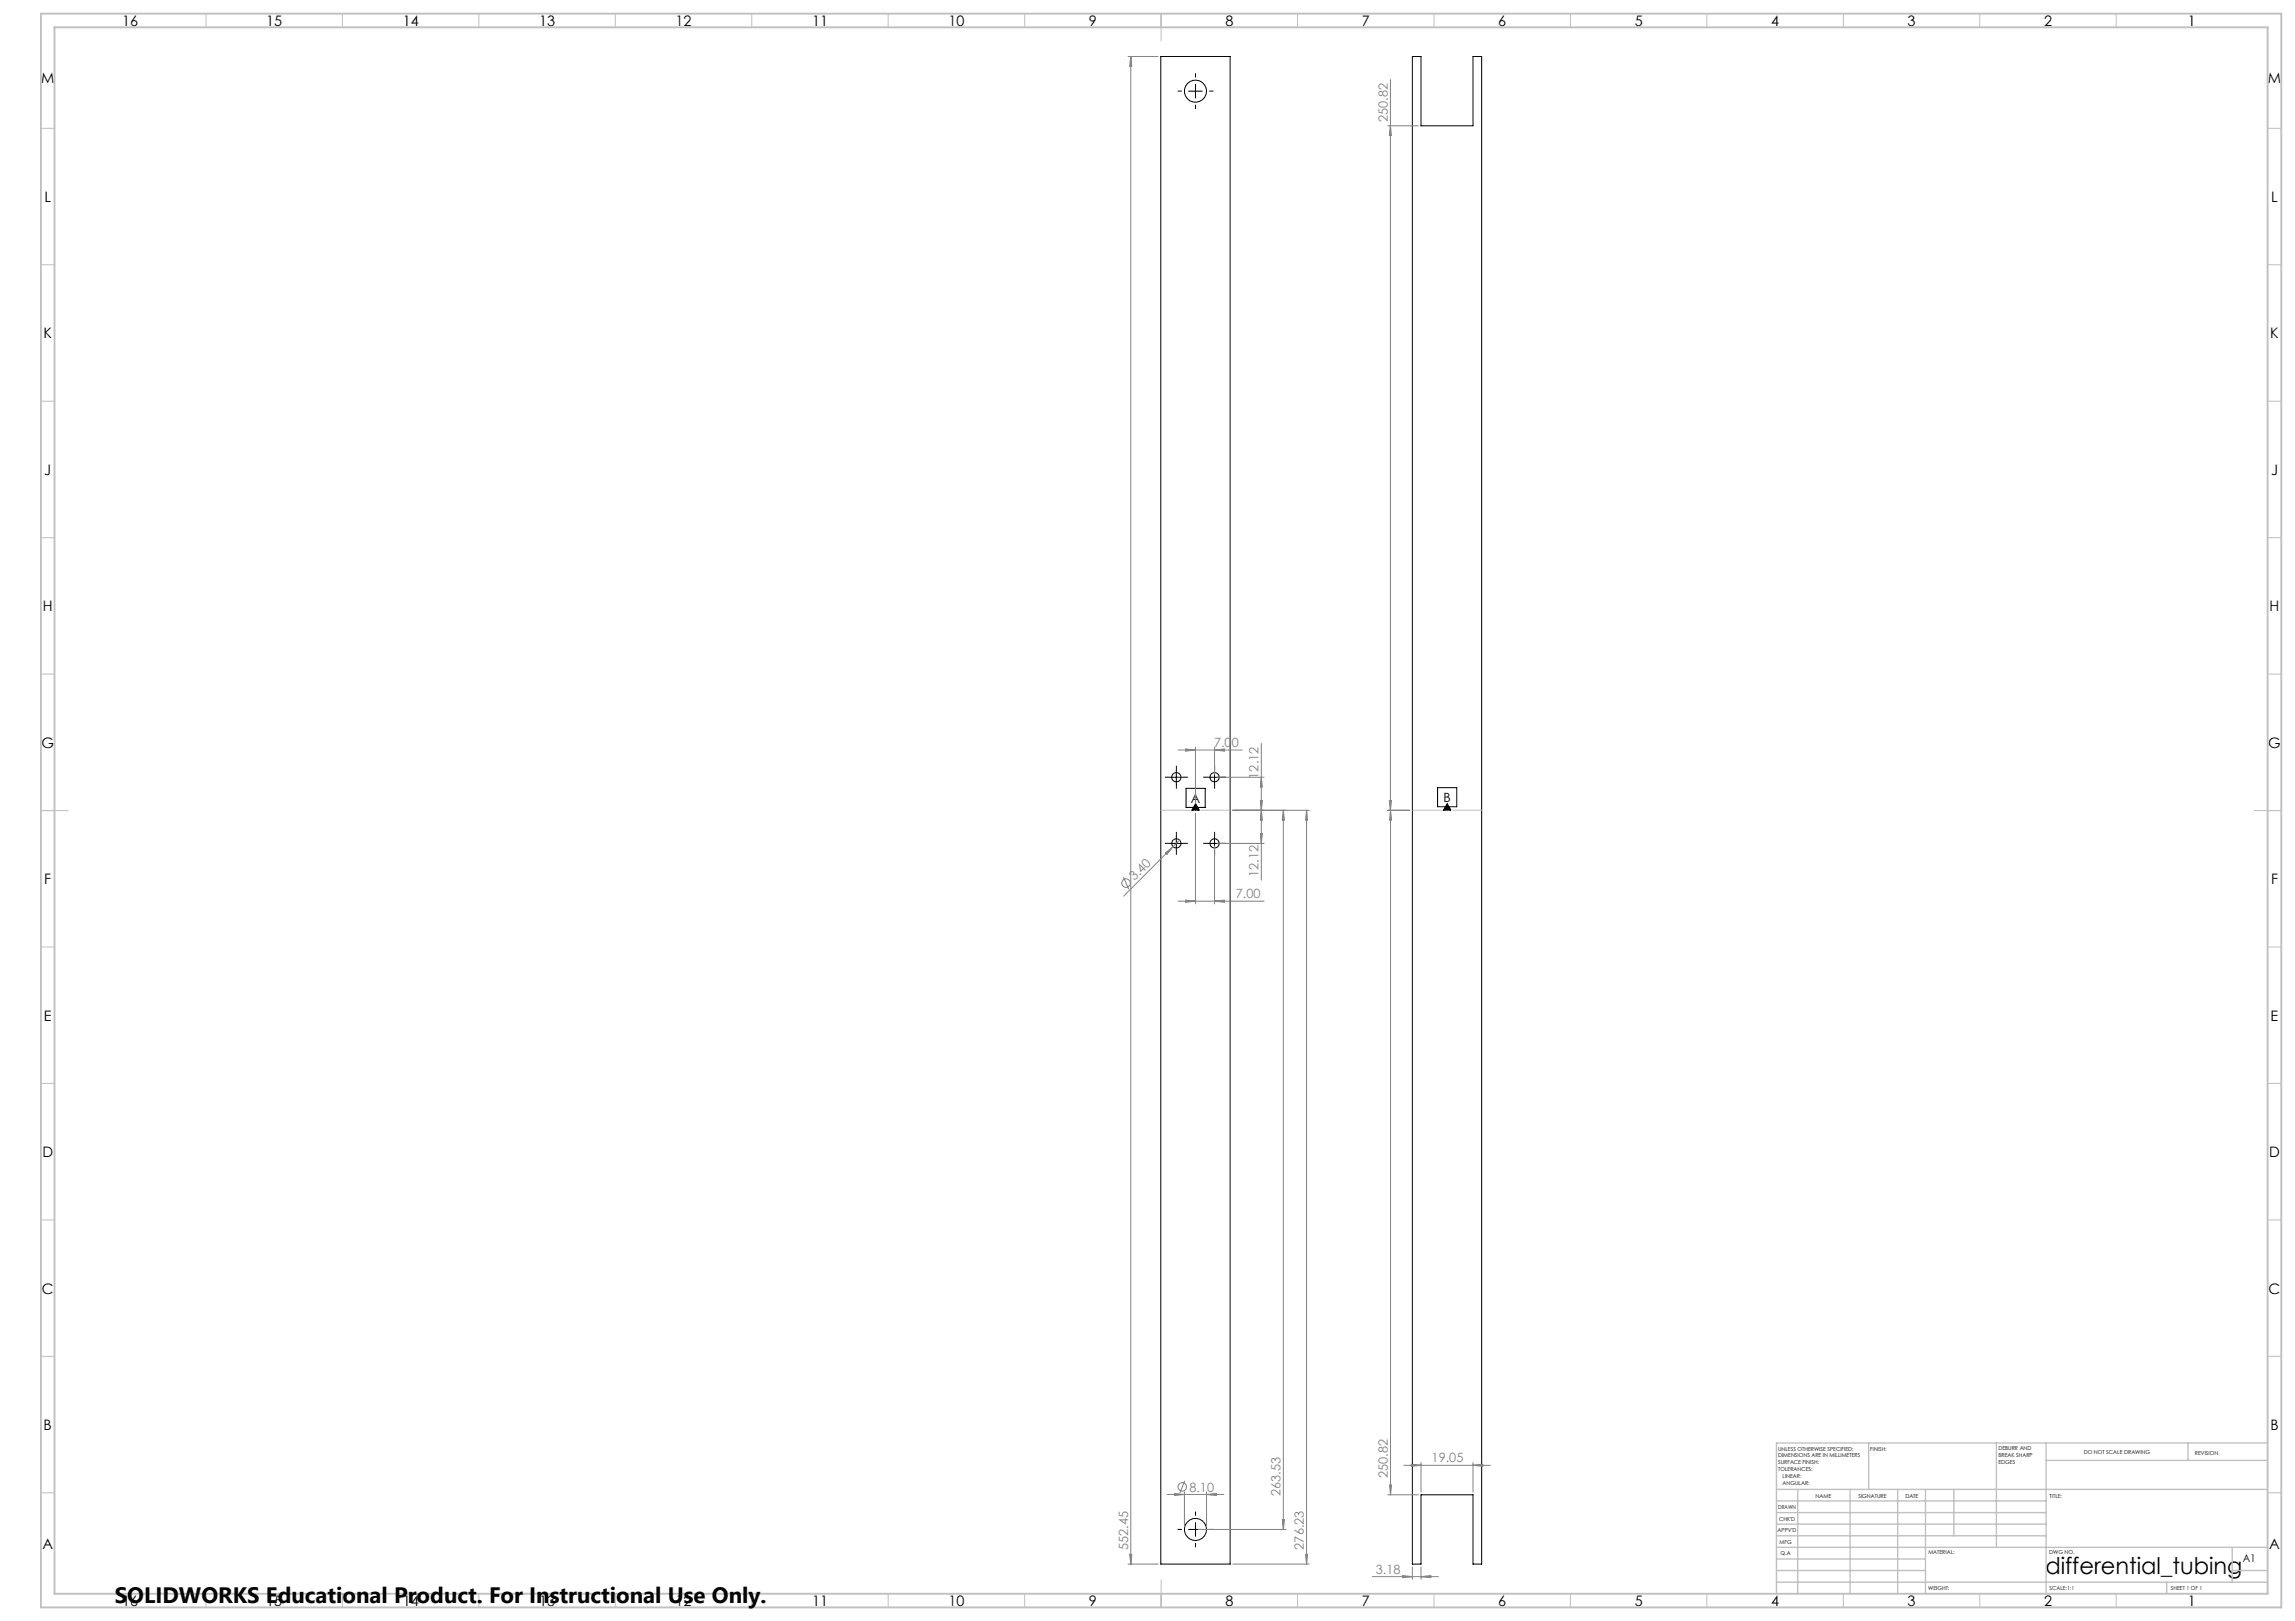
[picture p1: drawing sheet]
<svg xmlns="http://www.w3.org/2000/svg" width="841mm" height="594mm" viewBox="0 0 841 594" stroke-linecap="round" stroke-linejoin="round" font-family="sans-serif">
<defs><g id="words">
<text font-size="8.5" x="749.5" y="576.7">differential_tubing</text>
<text font-size="8.2" x="42.1" y="587.3">SOLIDWORKS Educational Product. For Instructional Use Only.</text>
<g font-size="5.3">
<text x="44.8" y="9.5">16</text>
<text x="97.6" y="9.5">15</text>
<text x="147.6" y="9.5">14</text>
<text x="197.6" y="9.5">13</text>
<text x="247.6" y="9.5">12</text>
<text x="297.6" y="9.5">11</text>
<text x="347.6" y="9.5">10</text>
<text x="399" y="9.5">9</text>
<text x="449" y="9.5">8</text>
<text x="499" y="9.5">7</text>
<text x="549" y="9.5">6</text>
<text x="599" y="9.5">5</text>
<text x="649" y="9.5">4</text>
<text x="699" y="9.5">3</text>
<text x="749" y="9.5">2</text>
<text x="801.8" y="9.5">1</text>
<text x="15.1" y="30.5">M</text>
<text x="831.1" y="30.5">M</text>
<text x="16.3" y="74">L</text>
<text x="832.3" y="74">L</text>
<text x="15.9" y="124">K</text>
<text x="831.9" y="124">K</text>
<text x="16.2" y="174">J</text>
<text x="832.2" y="174">J</text>
<text x="15.7" y="224">H</text>
<text x="831.7" y="224">H</text>
<text x="15.2" y="274">G</text>
<text x="831.2" y="274">G</text>
<text x="16.2" y="324">F</text>
<text x="832.2" y="324">F</text>
<text x="16.1" y="374">E</text>
<text x="832.1" y="374">E</text>
<text x="15.5" y="424">D</text>
<text x="831.5" y="424">D</text>
<text x="15.4" y="474">C</text>
<text x="831.4" y="474">C</text>
<text x="16" y="524">B</text>
<text x="832" y="524">B</text>
<text x="15.5" y="567.5">A</text>
<text x="831.5" y="567.5">A</text>
<text x="44.8" y="588.5">16</text>
<text x="97.6" y="588.5">15</text>
<text x="147.6" y="588.5">14</text>
<text x="197.6" y="588.5">13</text>
<text x="247.6" y="588.5">12</text>
<text x="297.6" y="588.5">11</text>
<text x="347.6" y="588.5">10</text>
<text x="399" y="588.5">9</text>
<text x="449" y="588.5">8</text>
<text x="499" y="588.5">7</text>
<text x="549" y="588.5">6</text>
<text x="599" y="588.5">5</text>
<text x="649" y="588.5">4</text>
<text x="699" y="588.5">3</text>
<text x="749" y="588.5">2</text>
<text x="801.8" y="588.5">1</text>
</g>
<g font-size="4.7" fill="#808080">
<text x="508.5" y="44.7" transform="rotate(-90 508.5 44.7)">250.82</text>
<text x="444.9" y="273.8">7.00</text>
<text x="461.2" y="285.3" transform="rotate(-90 461.2 285.3)">12.12</text>
<text x="415.7" y="323" transform="rotate(-45 415.7 323)">3.40</text>
<text x="461.2" y="321.2" transform="rotate(-90 461.2 321.2)">12.12</text>
<text x="452.9" y="329.2">7.00</text>
<text x="524.6" y="535.9">19.05</text>
<text x="508.6" y="541.6" transform="rotate(-90 508.6 541.6)">250.82</text>
<text x="435.8" y="546.6">8.10</text>
<text x="469.3" y="548.1" transform="rotate(-90 469.3 548.1)">263.53</text>
<text x="413.4" y="568" transform="rotate(-90 413.4 568)">552.45</text>
<text x="477.8" y="567.8" transform="rotate(-90 477.8 567.8)">276.23</text>
<text x="504.2" y="576.7">3.18</text>
</g>
<g font-size="4.7">
<text x="529" y="293.9">B</text>
<text x="436.4" y="294.1">A</text>
</g>
<text font-size="3.9" x="821.9" y="572.5">A1</text>
<g font-size="2">
<text x="651.6" y="531.6">UNLESS OTHERWISE SPECIFIED:</text>
<text x="685.4" y="531.6">FINISH:</text>
<text x="732.3" y="531.5">DEBURR AND</text>
<text x="732.3" y="534">BREAK SHARP</text>
<text x="763.6" y="533">DO NOT SCALE DRAWING</text>
<text x="804.3" y="533.2">REVISION</text>
<text x="651.6" y="534.1">DIMENSIONS ARE IN MILLIMETERS</text>
<text x="651.6" y="536.6">SURFACE FINISH:</text>
<text x="651.6" y="539.1">TOLERANCES:</text>
<text x="732.3" y="536.5">EDGES</text>
<text x="653.2" y="541.6">LINEAR:</text>
<text x="653.2" y="544.1">ANGULAR:</text>
<text x="665.3" y="549">NAME</text>
<text x="681" y="548.9">SIGNATURE</text>
<text x="698.2" y="548.9">DATE</text>
<text x="751.1" y="548.9">TITLE:</text>
<text x="651.6" y="553.1">DRAWN</text>
<text x="651.9" y="557.3">CHK'D</text>
<text x="651.4" y="561.4">APPV'D</text>
<text x="652.1" y="565.8">MFG</text>
<text x="652.5" y="570">Q.A</text>
<text x="706.6" y="569.5">MATERIAL:</text>
<text x="751" y="569.5">DWG NO.</text>
<text x="706.6" y="582.5">WEIGHT:</text>
<text x="751.1" y="582.6">SCALE:1:1</text>
<text x="795.5" y="582.6">SHEET 1 OF 1</text>
</g>
</g></defs>
<g fill="none" stroke="#000" stroke-width=".37">
<path d="M425.4 20.7h25.4v552.5h-25.4zM435.6 33.4h5M438.1 30.9v5M517.6 20.7h3.1v25.4h19.1v-25.4h3.2v552.5h-3.2v-25.4h-19.1v25.4h-3.1zM428.6 284.8h5M431.1 282.3v5M434.6 288.9h7v7h-7zM438.1 294.5l1.4 2.4h-2.8zM438.1 295.9v1M442.6 284.8h5M445.1 282.3v5M526.8 288.6h7v7h-7z"/>
<path d="M530.3 294.5l1.4 2.4h-2.8zM530.3 295.6v1.3M428.6 309.1h5M431.1 306.6v5M442.6 309.1h5M445.1 306.6v5M438.1 557.9v5.1M435.6 560.5h5"/>
<circle cx="438.1" cy="33.4" r="4.1"/>
<circle cx="431.1" cy="284.8" r="1.71"/>
<circle cx="445.1" cy="284.8" r="1.7"/>
<circle cx="431.1" cy="309" r="1.7"/>
<circle cx="445.1" cy="309.1" r="1.69"/>
<circle cx="438.1" cy="560.5" r="4.1"/>
</g>
<g fill="none" stroke="#808080" stroke-width=".37">
<path d="M413.3 20.7h11.1M414.4 20.7v552.5M414.4 20.7l.3 3.6h-.7zM509.5 29.2l.1 518.6M508.5 46.1h11.2M509.5 46.1l.4 3.6h-.8zM431.7 274.8h23.5M434.5 274.5l3.6 .3-3.6 .4zM438.1 273.8v22.1M445.1 273.8v10M445.1 274.8l3.5-.3v.7zM462.2 272.4v50.1"/>
<path d="M438.1 297.9v33.4M446.1 284.8h17.1M451.8 296.9h28M461.9 293.4h.7l-.4 3.5zM462.2 296.9l.4 3.6h-.7zM462.2 284.8l.4 3.6h-.7zM470.3 296.9l.4 3.6h-.8zM470.3 296.9v263.6M478.8 296.9l.3 3.6h-.7zM478.8 296.9v276.3M508.5 296.9h8.1M509.1 293.4h.8l-.4 3.5z"/>
<path d="M509.6 296.9l.3 3.6h-.7zM427.1 312.5l2.8-2.2-2.3 2.7zM429.9 310.3l-18.1 18.1M432.3 307.9l-2.4 2.4M445.1 310v21.3M446.1 309.1h17.1M461.9 305.5h.7l-.4 3.6zM411.7 321.4l1.9 4.4M431.7 330.2h31.5M434.5 329.8l3.6 .4-3.6 .4zM445.1 330.2l3.5-.4v.8zM514.4 537h31.7"/>
<path d="M517.2 536.6l3.5 .4-3.5 .3zM520.7 535.9v10.9M539.8 537l3.5-.4v.7zM539.8 535.9v10.9M427.7 547.6h20.8M430.5 547.3l3.5 .3-3.5 .4zM434 546.7v12.8M434.1 542.6l-1.7 4.5M442.1 546.7v12.8M442.1 547.6l3.6-.3v.7zM469.9 556.9h.8l-.4 3.6zM508.6 547.8h11.1"/>
<path d="M509.2 544.2h.7l-.3 3.6zM413.3 573.2h11.1M414 569.6h.7l-.3 3.6zM439.1 560.5h32.2M451.8 573.2h28M478.4 569.6h.7l-.3 3.6zM502.9 577.7h24.2M514 577.3l3.6 .4-3.6 .4zM517.6 574.2v4.5M520.7 574.2v4.5M520.7 577.7l3.6-.4v.8z"/>
<circle cx="412.6" cy="323.6" r="1.56"/>
<circle cx="433.2" cy="544.9" r="1.56"/>
</g>
<g fill="none" stroke="#000" stroke-width=".37" stroke-dasharray="15.2 1.3 1.3 1.3" stroke-linecap="butt">
<path d="M433.1 33.4h-1.6M438.1 28.4v-1.6M438.1 38.4v1.5M443.1 33.4h1.5M428.6 284.8h-1.7M431.1 282.3v-1.7M431.1 287.3v1.7M433.6 284.8h1.7M442.6 284.8h-1.7M445.1 282.3v-1.7M445.1 287.3v1.7M447.6 284.8h1.7"/>
<path d="M428.6 309h-1.7M431.1 306.5v-1.7M431.1 311.5v1.7M433.6 309h1.7M442.6 309h-1.7M445.1 306.5v-1.7M445.1 311.5v1.7M447.6 309h1.7M438.1 555.4v-1.5M433.1 560.4h-1.6M438.1 565.4v1.6M443.1 560.4h1.5"/>
</g>
<path d="M450.8 296.9h-25.4M517.6 296.9h25.4" fill="none" stroke="#c0c0c0" stroke-width=".37" stroke-dasharray="15.2 1.3 1.3 1.3" stroke-dashoffset="4.4" stroke-linecap="butt"/>
<g fill="none" stroke="#c0c0c0" stroke-width=".37">
<path d="M75.5 5v5M125.5 5v5M175.5 5v5M225.5 5v5M275.5 5v5M325.5 5v5M375.5 5v5M425.5 5v10M475.5 5v5M525.5 5v5M575.5 5v5M625.5 5v5"/>
<path d="M675.5 5v5M725.5 5v5M775.5 5v5M15 47h5M831 47h5M15 97h5M831 97h5M15 147h5M831 147h5M15 197h5M831 197h5M15 247h5"/>
<path d="M831 247h5M15 297h10M826 297h10M15 347h5M831 347h5M15 397h5M831 397h5M15 447h5M831 447h5M15 497h5M831 497h5M15 547h5"/>
<path d="M831 547h5M425.5 579v10M75.5 584v5M125.5 584v5M175.5 584v5M225.5 584v5M275.5 584v5M325.5 584v5M375.5 584v5M475.5 584v5M525.5 584v5M575.5 584v5"/>
<path d="M625.5 584v5M675.5 584v5M725.5 584v5M775.5 584v5"/>
</g>
<g fill="none" stroke="#c0c0c0" stroke-width=".5">
<path d="M684.8 528.8v17M731.6 528.8v38.2M749.8 528.8v55.2M749.8 535.2h81.2M801.8 528.8v6.4M831 528.8h-180v55.2M651 545.8h180M651 558.5h98.8M651 554.3h98.8M651 550h98.8M658.8 545.8v38.2M678 545.8v38.2"/>
<path d="M695.4 545.8v38.2M705.6 545.8v38.2M716 545.8v17M651 579.8h180M651 562.8h98.8M651 575.5h54.6M651 571.3h54.6M651 567h180M794 579.8v4.2M818 575.5h13M818 567v12.8"/>
</g>
<path d="M15 5h821v584h-821zM20 10h811v574h-811z" fill="none" stroke="#c0c0c0" stroke-width=".7"/>
<path d="M438.1 294.5l1.4 2.4h-2.8zM530.3 294.5l1.4 2.4h-2.8z" fill="#000"/>
<use href="#words"/>
</svg>
